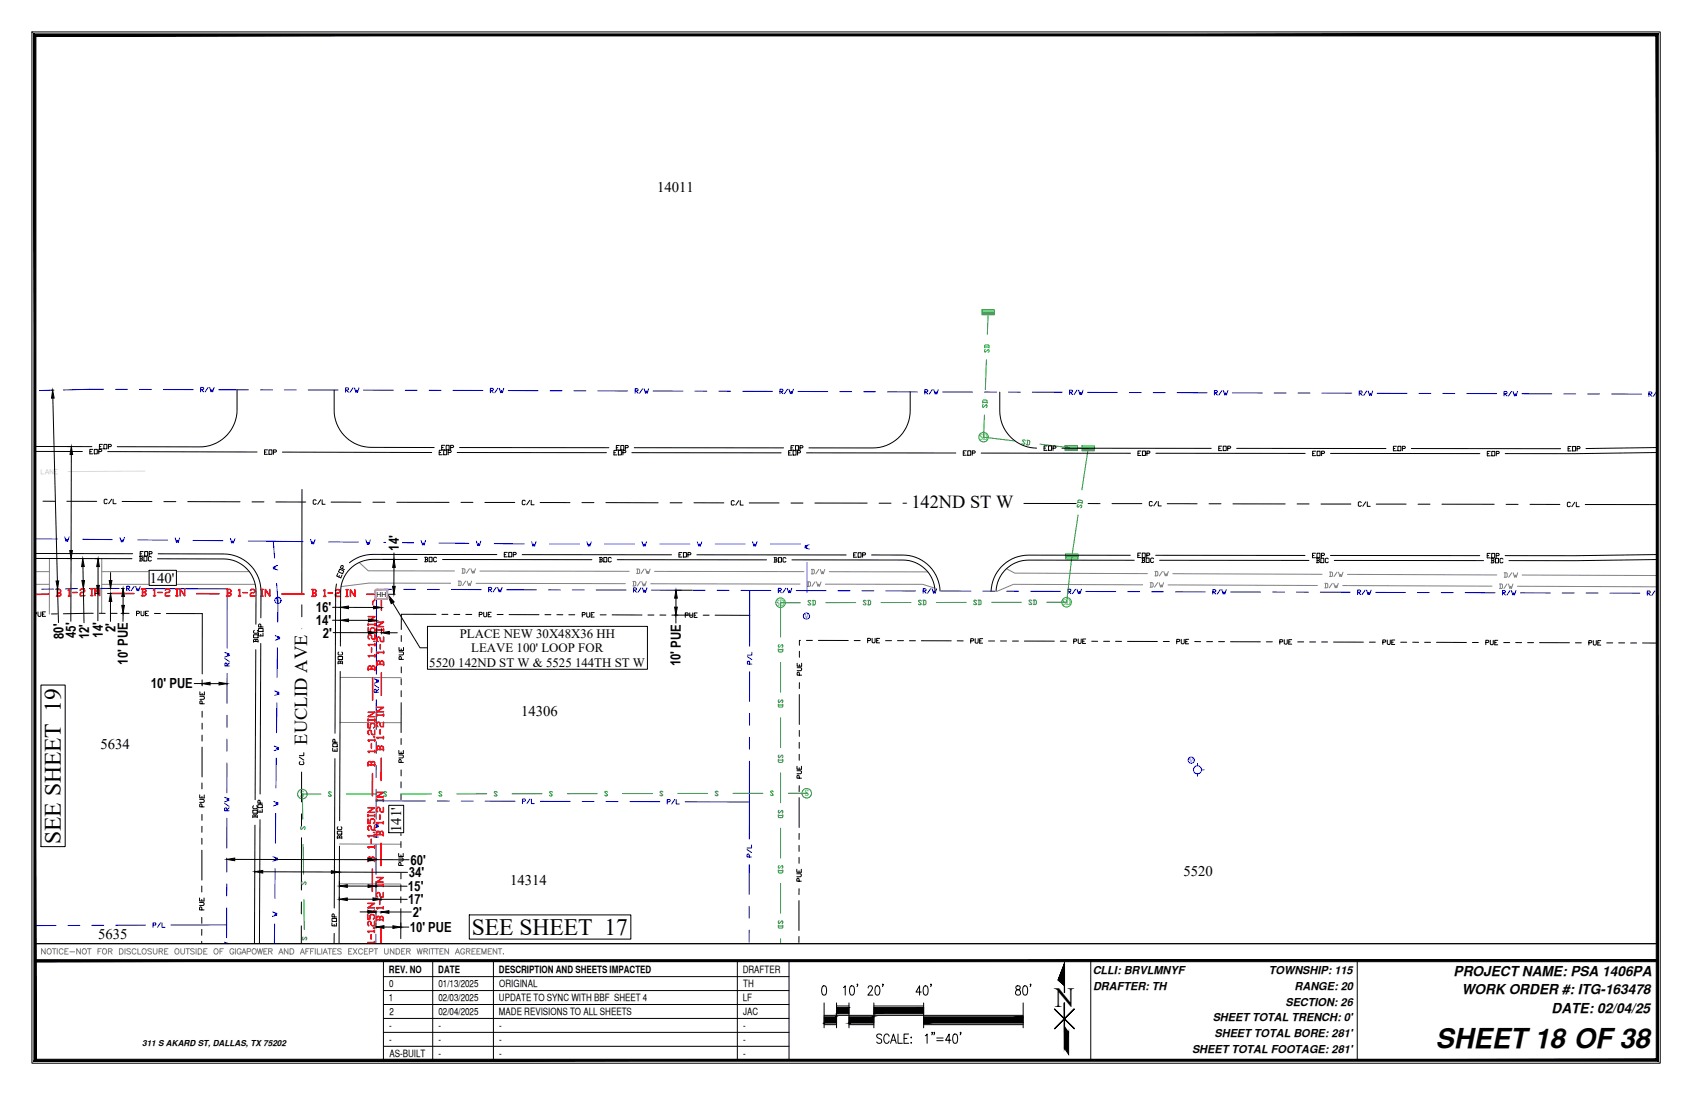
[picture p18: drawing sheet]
<svg xmlns="http://www.w3.org/2000/svg" width="432mm" height="279mm" viewBox="0 0 432 279" stroke-linecap="round" stroke-linejoin="round" font-family="sans-serif">
<defs><g id="words">
<text font-size="7.1" x="269.1" y="257">N</text>
<text font-size="7" x="366.4" y="267.3">SHEET18 OF38</text>
<g font-size="6">
<text x="15.5" y="215.4" transform="rotate(-90 15.5 215.4)">SEE SHEET 19</text>
<text x="120.4" y="238.5">SEE SHEET 17</text>
</g>
<g font-size="4.7">
<text x="232.6" y="129.6">142ND ST W</text>
<text x="78.4" y="190" transform="rotate(-90 78.4 190)">EUCLID AVE</text>
</g>
<g font-size="3.8">
<text x="167.7" y="49.1">14011</text>
<text x="38.2" y="148.7">140'</text>
<text x="133" y="182.6">14306</text>
<text x="25.6" y="191">5634</text>
<text x="102.4" y="212.3" transform="rotate(-90 102.4 212.3)">141'</text>
<text x="130.2" y="225.8">14314</text>
<text x="302" y="223.5">5520</text>
<text x="25.1" y="239.5">5635</text>
</g>
<g font-size="3.5">
<text x="101.8" y="140.5" transform="rotate(-90 101.8 140.5)">14'</text>
<text x="29.4" y="161.2" transform="rotate(-90 29.4 161.2)">2'</text>
<text x="80.6" y="156.2">16'</text>
<text x="80.6" y="159.5">14'</text>
<text x="16.3" y="163.1" transform="rotate(-91 16.3 163.1)">80'</text>
<text x="19.3" y="162.8" transform="rotate(-90 19.3 162.8)">45'</text>
<text x="22.8" y="163.2" transform="rotate(-91 22.8 163.2)">12'</text>
<text x="26.2" y="162.7" transform="rotate(-90 26.2 162.7)">14'</text>
<text x="82.4" y="162.7">2'</text>
<text x="32.6" y="169.6" transform="rotate(-90 32.6 169.6)">10' PUE</text>
<text x="173.7" y="170" transform="rotate(-90 173.7 170)">10' PUE</text>
<text x="38.5" y="175.6">10' PUE</text>
<text x="104.8" y="220.6">60'</text>
<text x="104.1" y="227.4">15'</text>
<text x="104.4" y="223.8">34'</text>
<text x="104.2" y="230.7">17'</text>
<text x="105.4" y="234">2'</text>
<text x="104.6" y="237.8">10' PUE</text>
<text x="371" y="249">PROJECT NAME: PSA 1406PA</text>
<text x="373" y="253.6">WORK ORDER #: ITG-163478</text>
<text x="396" y="258.4">DATE: 02/04/25</text>
</g>
<g font-size="3.3">
<text x="117.3" y="162.7">PLACE NEW 30X48X36 HH</text>
<text x="120.3" y="166.4">LEAVE 100' LOOP FOR</text>
<text x="109.6" y="170.1">5520 142ND ST W &amp; 5525 144TH ST W</text>
</g>
<g font-size="2.8">
<text x="278.9" y="248.6">CLLI: BRVLMNYF</text>
<text x="323.8" y="248.6">TOWNSHIP: 115</text>
<text x="279" y="252.6">DRAFTER: TH</text>
<text x="328" y="256.7">SECTION: 26</text>
<text x="330.4" y="252.6">RANGE: 20</text>
<text x="309.5" y="260.5">SHEET TOTAL TRENCH: 0'</text>
<text x="304.2" y="268.7">SHEET TOTAL FOOTAGE: 281'</text>
<text x="309.9" y="264.6">SHEET TOTAL BORE: 281'</text>
</g>
<g font-size="2.6">
<text x="99.3" y="248.4">REV. NO</text>
<text x="99.4" y="251.9">0</text>
<text x="111.8" y="248.4">DATE</text>
<text x="111.9" y="251.9">01/13/2025</text>
<text x="127.3" y="248.4">DESCRIPTION AND SHEETS IMPACTED</text>
<text x="127.4" y="251.9">ORIGINAL</text>
<text x="189.5" y="248.4">DRAFTER</text>
<text x="189.7" y="251.9">TH</text>
<text x="99.2" y="255.5">1</text>
<text x="111.9" y="255.5">02/03/2025</text>
<text x="127.3" y="255.5">UPDATE TO SYNC WITH BBF SHEET 4</text>
<text x="189.6" y="255.5">LF</text>
<text x="99.3" y="262.6">-</text>
<text x="99.4" y="259.1">2</text>
<text x="111.9" y="259">02/04/2025</text>
<text x="111.9" y="262.6">-</text>
<text x="127.3" y="259">MADE REVISIONS TO ALL SHEETS</text>
<text x="127.4" y="262.6">-</text>
<text x="189.7" y="262.6">-</text>
<text x="189.7" y="259">JAC</text>
<text x="99.3" y="266.2">-</text>
<text x="99.4" y="269.7">AS-BUILT</text>
<text x="111.9" y="266.2">-</text>
<text x="111.9" y="269.7">-</text>
<text x="127.4" y="266.2">-</text>
<text x="127.4" y="269.7">-</text>
<text x="189.7" y="266.2">-</text>
<text x="189.7" y="269.7">-</text>
</g>
<g font-size="2.4" fill="#00b82e">
<text x="249.9" y="112.4">SD</text>
<text x="198.1" y="154.6">SD</text>
<text x="271.1" y="154.5">SD</text>
</g>
<g font-size="2.4" fill="#00b800">
<text x="76.6" y="203.4">S</text>
<text x="205.4" y="203.2">S</text>
</g>
<text font-size="2.1" x="36.3" y="267">311 S AKARD ST, DALLAS, TX 75202</text>
<g font-size="1.9" fill="#00f">
<text x="70.4" y="153.9">V</text>
<text x="205.3" y="157.9">V</text>
<text x="303.5" y="194.7">V</text>
</g>
<text font-size="1.8" x="96.1" y="152.3">HH</text>
</g></defs>
<!-- layer: SIDEWALK -->
<path d="M8.9 149.1h3.7M8.9 145.9h3.7M26 149.1h39.1M26 145.9h37.6" fill="none" stroke="#808080" stroke-width=".26"/>
<!-- layer: DRIVEWAY -->
<g fill="none" stroke="#808080" stroke-width=".26">
<path d="M12.6 142.5v14.2M26 142.5v14M91.7 143.5l2.3 2.1 22 .1M115 148.8h-20.8l-7.2 .9M116.9 148.3h.6l.2 .2v.7l-.2 .2h-.6M117.1 148.3v1.1M117.9 145.1h.6l.2 .2v.8l-.2 .2h-.6M118.1 145.1v1.2M118.8 148.3l-.7 1.1M119.2 148.3l.4 1.1 .2-.6 .2 .6 .4-1.1M119.8 145.1l-.8 1.2M120.2 145.1l.4 1.2 .2-.6 .1 .6 .4-1.2"/>
<path d="M121.5 148.8l38.1 .1M122.5 145.7l38.1 .1M161.5 148.4h.6l.2 .1v.8l-.2 .2h-.6M161.7 148.4v1.1M162.5 145.2h.5l.2 .2v.8l-.2 .1h-.5M162.7 145.2v1.1M163.4 148.4l-.8 1.1M163.8 148.4l.4 1.1 .2-.6 .1 .6 .4-1.1M164.4 145.2l-.8 1.1M164.8 145.2l.3 1.1 .2-.5 .2 .5 .4-1.1M166.1 148.9l38.1 .1M167 145.8l38.1 .1"/>
<path d="M206.1 148.5h.6l.1 .2v.7l-.1 .2h-.6M206.3 148.5v1.1M207.1 145.3h.5l.2 .2v.7l-.2 .2h-.5M207.2 145.3v1.1M208 148.5l-.8 1.1M208.4 148.5l.3 1.1 .2-.6 .2 .6 .4-1.1M209 145.3l-.8 1.1M209.3 145.3l.4 1.1 .2-.5 .2 .5 .4-1.1M210.7 149.1h24.8l3.1 1M211.6 145.9h25.2M256.9 145.1l2.1 1.1 33.8 .2M291.6 149.2l-33-.1-4.1 1.8"/>
<path d="M293.5 148.7h.6l.2 .2v.7l-.2 .2h-.6M293.7 148.7v1.1M294.7 145.8h.6l.2 .2v.7l-.2 .2h-.6M294.9 145.8v1.1M295.4 148.7l-.8 1.1M295.8 148.7l.4 1.1 .2-.6 .1 .6 .4-1.1M296.6 145.8l-.7 1.2M297 145.8l.4 1.2 .2-.6 .2 .6 .4-1.2M298.1 149.2l38.1 .2M299.3 146.4l38.1 .1M338.1 148.8h.6l.2 .2v.8l-.2 .2h-.6M338.3 148.8v1.2"/>
<path d="M339.3 146h.6l.2 .2v.7l-.8 .2M339.5 146v1.1M340 148.8l-.8 1.2M340.4 148.8l.4 1.2 .2-.6 .1 .6 .4-1.2M341.2 146l-.8 1.1M341.6 146l.4 1.1 .2-.5 .1 .5 .4-1.1M342.7 149.4l38.1 .2M343.9 146.6l38.1 .1M382.7 149h.5l.2 .2v.8l-.2 .2h-.5M382.9 149v1.2M383.9 146.1l.6 .1 .1 .1v.8l-.1 .2h-.6M384.1 146.1v1.2"/>
<path d="M384.6 149l-.8 1.2M385 149l.3 1.2 .2-.6 .2 .6 .4-1.2M385.8 146.2l-.8 1.1M386.2 146.2l.3 1.1 .2-.6 .2 .6 .4-1.1M387.2 149.6l35.7 .1M388.5 146.7l34.4 .2M86.8 172.8l15.6 .1M86.8 184.3l15.5 .1M86.7 215.3l15.6 .1M86.6 225.5l15.7 .1"/>
</g>
<!-- layer: CENTER_LINE -->
<g fill="none" stroke="#000" stroke-width=".26">
<path d="M11 127.9h3M17.1 127.9h7.6M27.3 127.6l-.1-.2-.6 .2v.7l.2 .2 .5-.2M28.5 127.4l-.8 1.1M28.9 127.4v1.1h.7M31.2 128h7.6M41.8 128h3.1M47.9 128h13.4M64.3 128.1h3.1M70.4 128.1h7.6M77.1 124.9l-.1 26.4M80.7 127.7l-.2-.2-.6 .2v.8l.2 .2 .6-.2"/>
<path d="M81.8 127.5l-.7 1.2M82.2 127.5v1.2h.8M84.5 128.1h7.6M95.2 128.1h3M101.3 128.2h13.3M117.6 128.2h3.1M123.7 128.2h7.7M134 127.8l-.5-.2-.2 .2v.8l.5 .2 .2-.2M135.2 127.7l-.8 1.1M135.6 127.7v1.1h.7M137.8 128.2h7.7M148.5 128.2h3.1"/>
<path d="M154.6 128.2l13.4 .1M171 128.3h3.1M177.1 128.3h7.6M187.4 127.9l-.2-.2-.6 .2v.8l.2 .2 .6-.2M188.5 127.7l-.7 1.2M188.9 127.7v1.2h.8M191.2 128.3h7.6M201.9 128.4h3M208 128.4h13.3M224.3 128.4h3.1M230.4 128.4h7.7M240.7 128l-.2-.2-.5 .2v.8l.2 .2 .5-.2"/>
<path d="M241.9 127.8l-.8 1.2M242.3 127.8v1.2h.7M244.5 128.4h7.7M255.2 128.4l3.1 .1M261.3 128.5h13.3M277.7 128.5h3M283.8 128.5h7.6M294.1 128.1l-.2-.1-.6 .1v.8l.2 .2 .6-.2M295.2 128l-.8 1.1M295.6 128v1.1h.8M297.9 128.5h7.6M308.5 128.5h3.1"/>
<path d="M314.6 128.6h13.4M331 128.6h3.1M337.1 128.6h7.6M347.4 128.2l-.2-.2-.6 .2v.8l.2 .2 .6-.2M348.6 128.1l-.8 1.1M348.9 128.1v1.1h.8M351.2 128.6h7.6M361.9 128.7h3M368 128.7h13.3M384.4 128.7h3M390.5 128.7h7.6M400.7 128.3l-.1-.2-.6 .2v.8l.2 .2 .5-.2"/>
<path d="M401.9 128.1l-.8 1.2M402.3 128.1v1.2h.7M404.6 128.7l18.3 .1M77 154.3v3.1M77 176.8v3.1M77 160.4v13.4M76.4 193.2l1.1 .8M76.6 194.3l-.2 .2 .2 .6h.7l.2-.2-.2-.6M77 197l-.1 7.6M77 182.9v7.6M77.5 192v.8h-1.1M76.9 207.7v3"/>
<path d="M76.9 213.8v13.3M76.9 236.2v4.6M76.9 230.1v3.1"/>
</g>
<!-- layer: PL -->
<g fill="none" stroke="#0000b8" stroke-width=".26">
<path d="M191.3 150.7v14.2M190.7 167.6l1.2 .7M191.3 169.5v-.6l-.4-.2-.2 .2v.6h1.2M191.3 171.4v7.6M191.9 166.4v.8h-1.2M191.3 188.1v3.1M191.3 194.2l-.1 10.4M191.3 182v3.1M96 204.3l12.6 .1M111.6 204.4h3.1M117.7 204.4h3.1M123.8 204.4h7.6"/>
<path d="M133.3 204.4h.6l.2-.3-.2-.2h-.6v1.1M135.2 203.9l-.7 1.1M135.6 203.9v1.1h.8M137.9 204.5h7.6M148.6 204.5h3M154.7 204.5h3M160.8 204.5l7.6 .1M170.3 204.6h.6l.1-.4-.1-.2h-.6v1.1M172.2 204l-.8 1.1M172.6 204v1.1h.7M174.9 204.6h16.3M190.6 216.8l1.2 .7"/>
<path d="M191.2 218.7v-.6l-.4-.2-.2 .2v.6h1.2M191.2 204.6v9.5M191.8 215.6v.8h-1.2M14.3 236.2h-5.4M20.4 236.1l-3.1 .1M23.4 236.1h3.1M37.1 236.1h-7.6M39.1 236.1h.5l.2-.4-.2-.2h-.5v1.1M41 235.5l-.8 1.1M41.3 235.5v1.1h.8M57.8 236h-14.2M191.2 237.3v3.1"/>
<path d="M191.2 231.2v3.1M191.2 220.6v7.6"/>
</g>
<!-- layer: RW -->
<g fill="none" stroke="#0000b8" stroke-width=".26">
<path d="M13.1 99.6l-3 .1M26.4 99.3l-10.2 .2M29.5 99.4h3M35.6 99.4h3.1M41.7 99.4h7.6M51.2 99.4h.6l.2-.4-.2-.2h-.6v1.2M51.4 99.4l.6 .6M53.1 98.8l-.8 1.2M53.5 98.8l.4 1.2 .2-.6 .2 .6 .4-1.2M55.8 99.4l7.6 .1M66.5 99.5h3M72.6 99.5h3"/>
<path d="M78.7 99.5h7.6M88.2 99.5h.6l.1-.4-.1-.1h-.6v1.1M88.4 99.5l.5 .6M90.1 99l-.8 1.1M90.5 99l.3 1.1 .2-.6 .2 .6 .4-1.1M92.8 99.5l7.6 .1M103.4 99.6h3.1M109.5 99.6h3.1M115.6 99.6h7.6M125.1 99.7h.6l.2-.4-.2-.2h-.6v1.1M125.3 99.7l.6 .5M127 99.1l-.7 1.1"/>
<path d="M127.4 99.1l.4 1.1 .2-.5 .2 .5 .4-1.1M129.7 99.7h7.6M140.4 99.7h3M146.5 99.7h3M152.6 99.7l7.6 .1M162.1 99.8h.6l.2-.4-.2-.2h-.6v1.1M162.3 99.8l.6 .5M164 99.2l-.8 1.1M164.4 99.2l.4 1.2 .2-.6 .1 .6 .4-1.2M166.7 99.8h7.6M177.3 99.8h3.1M183.4 99.8h3.1"/>
<path d="M189.5 99.8l7.6 .1M199.1 99.9h.5l.2-.4-.2-.2h-.5v1.2M199.2 99.9l.6 .6M201 99.3l-.8 1.2M201.3 99.3l.4 1.2 .2-.6 .2 .6 .4-1.2M203.6 99.9h7.6M214.3 99.9h3M220.4 99.9h3M226.5 100h7.6M236 100h.6l.2-.4-.2-.2h-.6v1.2M236.2 100l.6 .6M237.9 99.4l-.7 1.2"/>
<path d="M238.3 99.4l.4 1.2 .2-.6 .2 .6 .3-1.2M274.9 99.5l-.8 1.2M275.3 99.5l.3 1.2 .2-.6 .2 .6 .4-1.2M311.8 99.7l-.7 1.1M312.2 99.7l.4 1.1 .2-.6 .2 .6 .4-1.1M348.8 99.8l-.8 1.1M349.2 99.8l.3 1.1 .2-.5 .2 .5 .4-1.1M385.7 99.9l-.7 1.1M386.1 99.9l.4 1.1 .2-.5 .2 .5 .4-1.1M422.7 100l-.8 1.1M240.6 100h7.6M251.2 100l3.1 .1"/>
<path d="M257.3 100.1h3.1M263.4 100.1h7.7M273 100.1h.5l.2-.4-.2-.2h-.5v1.2M273.2 100.1l.5 .6M277.5 100.1h7.7M288.2 100.2h3.1M294.3 100.2h3M300.4 100.2h7.6M309.9 100.2h.6l.2-.4-.2-.1h-.6v1.1M310.1 100.2l.6 .6M314.5 100.2l7.6 .1M325.2 100.3h3"/>
<path d="M331.3 100.3h3M337.4 100.3h7.6M346.9 100.3h.6l.1-.4-.1-.1h-.6v1.1M347.1 100.3l.5 .6M351.5 100.4h7.6M362.1 100.4h3.1M368.2 100.4h3.1M374.3 100.4h7.6M383.8 100.5h.6l.2-.4-.2-.2h-.6v1.1M384 100.5l.6 .5M388.4 100.5h7.6M399.1 100.5h3"/>
<path d="M405.2 100.5h3M411.3 100.5l7.6 .1M420.8 100.6h.6l.2-.4-.2-.2h-.6v1.1M421 100.6l.6 .5M13.7 150.3h-3.1M19.8 150.2h-3.1M22.8 150.1l7.6 .1M32.3 150.2h.6l.2-.4-.2-.2h-.6v1.1M32.5 150.2l.6 .5M34.2 149.6l-.7 1.1M34.6 149.6l.4 1.1 .2-.5 .2 .5 .4-1.1M36.9 150.2h21.1v15.2"/>
<path d="M99.9 150.4h-3.8v21.7M103 150.4h3M109.1 150.4h3M115.2 150.4l7.6 .1M124.7 150.5h.6l.2-.4-.2-.2h-.6v1.1M124.9 150.5l.6 .5M126.6 149.9l-.7 1.1M127 149.9l.4 1.1 .2-.5 .2 .5 .3-1.1M129.3 150.5h7.6M140 150.5h3M146.1 150.5h3M152.1 150.5l7.7 .1"/>
<path d="M161.7 150.6h.5l.2-.4-.2-.2h-.5v1.1M161.9 150.6l.5 .5M163.6 150l-.8 1.1M164 150l.3 1.2 .2-.6 .2 .6 .4-1.2M166.2 150.6h7.7M176.9 150.6h3.1M183 150.6h3.1M189.1 150.6l7.6 .1M198.6 150.7h.6l.2-.4-.2-.2h-.6v1.2M198.8 150.7l.6 .6M200.5 150.1l-.7 1.2M200.9 150.1l.4 1.2 .2-.6 .2 .6 .4-1.2"/>
<path d="M203.2 150.7h7.6M213.9 150.7h3M220 150.7h3M226.1 150.8h7.6M235.6 150.8h.6l.1-.4-.1-.2h-.6v1.2M235.8 150.8l.5 .6M237.5 150.2l-.8 1.2M237.9 150.2l.4 1.2 .1-.6 .2 .6 .4-1.2M240.2 150.8h7.6M250.8 150.8l3.1 .1M256.9 150.9h3.1M263 150.9h7.6"/>
<path d="M272.5 150.9h.6l.2-.4-.2-.2h-.5l-.1 1.2M272.7 150.9l.6 .6M274.5 150.3l-.8 1.2M274.8 150.3l.4 1.2 .2-.6 .2 .6 .4-1.2M277.1 150.9h7.6M287.8 151h3M293.9 151h3M300 151h7.6M309.5 151h.6l.2-.4-.2-.1h-.6v1.1M309.7 151l.6 .6M311.4 150.5l-.8 1.1M311.8 150.5l.4 1.1 .2-.6 .1 .6 .4-1.1"/>
<path d="M314.1 151l7.6 .1M324.8 151.1h3M330.9 151.1h3M337 151.1h7.6M346.5 151.1h.5l.2-.3-.2-.2h-.5v1.1M346.7 151.1l.5 .6M348.4 150.6l-.8 1.1M348.8 150.6l.3 1.1 .2-.5 .2 .5 .4-1.1M351 151.2h7.7M361.7 151.2h3.1M367.8 151.2h3.1M373.9 151.2l7.6 .1"/>
<path d="M383.4 151.3h.6l.2-.4-.2-.2h-.6v1.1M383.6 151.3l.6 .5M385.3 150.7l-.7 1.1M385.7 150.7l.4 1.1 .2-.5 .2 .5 .4-1.1M388 151.3h7.6M398.7 151.3h3M404.8 151.3h3M410.9 151.3l7.6 .1M420.4 151.4h.6l.2-.4-.2-.2h-.6v1.1M420.6 151.4l.6 .5M422.3 150.8l-.8 1.1M422.7 150.8l.2 .8"/>
<path d="M57.4 166.5l1.1 .4-.5 .2 .5 .2-1.1 .3M57.4 168l1.1 .8M58 169.9v-.5l-.4-.2-.2 .2v.5h1.1M58 171.8l-.1 7.7M58.5 169.2l-.5 .5M95.5 173.2l1.1 .4-.6 .2 .6 .2-1.1 .3M95.5 174.7l1.1 .8M96 176.6v-.5l-.3-.2-.2 .2v.5h1.1M96 178.5v7.7M96.6 175.9l-.6 .5M57.9 194.7v7.6M57.9 188.6v3"/>
<path d="M57.9 182.5v3M96 195.3v3.1M96 189.2v3.1M57.3 203.5l1.2 .3-.6 .2 .6 .2-1.2 .4M57.3 205l1.2 .7M57.9 219.5v3M57.9 206.9v-.6l-.4-.2-.2 .2v.6h1.2M57.9 208.8v7.6M58.5 206.1l-.6 .6M95.4 211.7l1.1 .7M95.4 210.2l1.2 .3-.6 .2 .6 .2-1.2 .4M96 213.6v-.6l-.4-.2-.2 .2v.6h1.1"/>
<path d="M96 215.5v7.6M96 201.4v7.6M96.5 212.8l-.5 .6M57.8 231.6v7.7M57.9 225.6l-.1 3M95.9 238.4v2.4M95.9 226.2v3M95.9 232.3v3M57.3 240.4l1.1 .4"/>
</g>
<!-- layer: PUE -->
<g fill="none" stroke="#000" stroke-width=".26">
<path d="M8.9 156.2l.4 .2-.2 .3h-.2M9.7 156.1v1l.2 .2 .6-.2v-1M10.8 156.7h.4M11.6 156.1h-.8l.1 1.2h.7M14.6 156.6l-1.5 .1M23.8 156.5l-7.6 .1M25.3 156.5h1.5M28.4 156.5h1.5M31.4 156.5h1.5M34.8 156.5h.6l.2-.4-.2-.1h-.6v1.1M36 156v.9l.2 .2 .5-.2v-.9M37.1 156.5h.4"/>
<path d="M37.9 156h-.8v1.1h.8M39.4 156.5h1.5M42.5 156.5l9.1 .1v15.4M111.3 156.8l-8.9-.1v3.9M112.8 156.8h1.5M115.8 156.8h1.5M118.9 156.8h1.5M122.3 156.8h.6l.2-.4-.2-.2h-.6v1.2M123.4 156.2v1l.2 .2 .6-.2v-1M124.6 156.8h.4M125.3 156.2h-.7v1.2h.7M126.9 156.8h1.5"/>
<path d="M129.9 156.8h7.6M139.1 156.8h1.5M142.1 156.8l1.5 .1M145.2 156.9h1.5M148.6 156.9h.6l.2-.4-.2-.2h-.6v1.1M149.7 156.3v1l.2 .2 .6-.2v-1M150.9 156.9h.4M151.6 156.3h-.7v1.2h.7M153.2 156.9h1.5M156.2 156.9h7.6M165.4 156.9h1.5M168.4 156.9l1.5 .1"/>
<path d="M171.5 157h1.5M174.9 157h.6l.1-.4-.1-.2h-.6v1.1M176 156.4v.9l.2 .2 .6-.1v-1M177.2 157h.3M177.9 156.4h-.7v1.1h.7M179.5 157h1.5M182.5 157h8.8M51 177.7h1l.2 .2-.2 .5h-1M51 176.5v.8h1.2v-.8M51.6 179.6v-.6l-.4-.2-.2 .2v.6h1.2M51.6 173.5v1.5M51.6 176.9v.4"/>
<path d="M101.8 166.3h1l.2 .2-.2 .6h-1M101.8 165.2v.8h1.2v-.8M102.4 173.2v1.5M102.4 176.3v1.5M102.4 179.3v7.6M102.4 168.3v-.6l-.4-.2-.2 .2v.6h1.2M102.4 162.2v1.5M102.4 165.6v.4M102.4 170.2v1.5M203.4 170.4h1l.2 .2-.2 .5h-1M203.4 169.2v.8h1.2v-.8M204 177.2v7.6"/>
<path d="M204 172.3v-.6l-.4-.2-.2 .2v.6h1.2M204 166.2v1.5M204 169.6v.4M204 174.2v1.5M204.3 163.4h-.3v1.3M205.8 163.4h1.5M208.9 163.4h7.6M218 163.4h1.5M221.4 163.4h.6l.2-.3-.2-.2h-.6v1.1M222.6 162.9v.9l.2 .2 .5-.2v-.9M223.7 163.4h.4M224.5 162.9h-.8v1.1h.8"/>
<path d="M226 163.5h1.5M229 163.5h1.6M232.1 163.5h1.5M235.1 163.5h7.7M244.3 163.5h1.5M247.7 163.5h.6l.2-.3-.2-.2h-.6v1.1M248.9 163v.9l.1 .2 .6-.2v-.9M250 163.5h.4M250.8 163h-.8v1.1h.8M252.3 163.6h1.5M255.3 163.6h1.6M258.4 163.6h1.5"/>
<path d="M261.4 163.6h7.6M270.6 163.6h1.5M274 163.6h.6l.2-.4-.2-.2h-.6v1.2M275.2 163l-.1 1 .2 .2 .6-.2v-1M276.3 163.6h.4M277.1 163h-.8v1.2h.8M278.6 163.6h1.5M281.6 163.6h1.6M284.7 163.6l1.5 .1M287.7 163.7h7.7M296.9 163.7h1.5M300.3 163.7h.6l.2-.4-.2-.2h-.6v1.2"/>
<path d="M301.5 163.1v1l.1 .2 .6-.2v-1M302.6 163.7h.4M303.4 163.1h-.8v1.2h.7M304.9 163.7h1.5M307.9 163.7h1.6M311 163.7h1.5M314 163.7l7.6 .1M323.2 163.8h1.5M326.6 163.8h.6l.2-.4-.2-.2h-.6v1.2M327.7 163.2v1l.2 .2 .6-.2v-1M328.9 163.8h.4M329.6 163.2h-.7v1.2h.7"/>
<path d="M331.2 163.8h1.5M334.2 163.8h1.5M337.3 163.8h1.5M340.3 163.8l7.6 .1M349.5 163.9h1.5M352.9 163.9h.6l.2-.4-.2-.2h-.6v1.1M354 163.3v1l.2 .1 .6-.1v-1M355.2 163.9h.4M355.9 163.3h-.7v1.1h.7M357.5 163.9h1.5M360.5 163.9h1.5M363.6 163.9h1.5"/>
<path d="M366.6 163.9h7.6M375.8 163.9h1.5M379.2 163.9h.6l.1-.3-.1-.2h-.6v1.1M380.3 163.4v.9l.2 .2 .6-.2v-.9M381.5 164h.3M382.2 163.4h-.7v1.1h.7M383.8 164h1.5M386.8 164h1.5M389.8 164h1.6M392.9 164h7.6M402 164h1.6M405.5 164h.5l.2-.4-.2-.2h-.5v1.2"/>
<path d="M406.6 163.4v1l.2 .2 .6-.2v-1M407.8 164h.3M408.5 163.5l-.7-.1v1.2h.7M410 164h1.6M413.1 164h1.5M416.1 164.1h1.6M419.2 164.1h3.7M51.5 199.8v1.5M51.6 187.6v1.5M51.6 190.6v7.6M51.6 181.5v1.5M51.6 184.5v1.6"/>
<path d="M101.8 192.6h.9l.2 .2-.2 .6h-.9M101.8 191.5v.8h1.1v-.8M102.3 199.5v1.5M102.4 194.5v-.5l-.4-.2-.2 .2v.5h1.1M102.4 188.4v1.6M102.4 191.9v.4M102.4 196.4v1.6M203.4 196.7h.9l.2 .2-.2 .5h-.9M203.4 195.5v.8h1.1v-.8M204 198.6v-.6l-.4-.2-.2 .2v.6h1.1M204 189.4v1.5M204 192.5v1.5"/>
<path d="M204 195.9v.4M204 186.4v1.5M51 204h.9l.2 .2-.2 .5h-.9M51 202.8v.8h1.1v-.8M51.5 213.9v1.5M51.5 216.9v7.7M51.5 205.9v-.6l-.3-.2-.2 .2v.6h1.1M51.5 203.2v.4M51.5 207.8v1.5M51.5 210.8v1.6M101.7 218.9h1l.2 .2-.2 .6h-1M101.7 217.8v.7h1.2v-.7"/>
<path d="M102.3 214.7v1.6M102.3 218.2v.3M102.3 202.5v1.6M102.3 205.6v7.6M203.9 215.7v1.5M203.9 218.8v1.5M203.9 203.5v7.6M203.9 212.7v1.5M204 200.5l-.1 1.5M50.9 230.3h1l.2 .2-.2 .5h-1M50.9 229.1v.8h1.2v-.8M51.5 232.2v-.6l-.4-.2-.2 .2v.6h1.2"/>
<path d="M51.5 226.1v1.5M51.5 229.5v.4M51.5 234.1v1.5M51.5 237.1v1.6M102.3 225.8v1.5M102.3 228.8v1.6M102.3 231.9v7.6M102.3 220.8v-.5l-.4-.2-.2 .2v.5h1.2M102.3 222.7v1.6M203.3 222.9h1l.2 .2-.2 .6h-1M203.3 221.8v.8h1.2v-.8M203.9 229.8v7.6"/>
<path d="M203.9 239v1.5M203.9 224.9v-.6l-.4-.2-.2 .2v.6h1.2M203.9 222.2v.4M203.9 226.8v1.5M51.5 240.2v.6"/>
</g>
<!-- layer: BORE 1-2 Curved -->
<g fill="none" stroke="#f00" stroke-width=".4">
<path d="M12.5 151.6l-3.6 .1M14.4 150.4h.8l.3 .6-.3 .3M14.6 151.3h.6l.3 .2v.3l-.3 .3h-.8M14.6 150.4l.1 1.7M17.4 150.6l.3-.3v1.8M17.4 152.1h.6M19.7 151.2h-1.1M20.4 150.6l.3-.3h.6l.3 .6-.3 .3h-.6l-.2 .2v.6h1.1M23.1 150.3h.6M23.1 152h.6M23.4 150.3v1.7M25.4 150.3v1.7l-1.1-1.7v1.7"/>
<path d="M28.5 151.4h5.7M36.1 150.3h.9l.2 .3-.2 .6M36.4 151.2h.6l.2 .5-.3 .3h-.8M36.4 150.3v1.7M39.1 150.6l.3-.3v1.7M39.1 152h.6M40.3 151.2h1.1M42.2 150.6l.3-.3h.6l.2 .3v.3l-.2 .3h-.6l-.3 .3v.5h1.1M44.9 152h.5M44.9 150.3h.5M45.1 150.3v1.7M47.1 150.3v1.7l-1.1-1.7v1.7"/>
<path d="M50.2 151.5h5.7M57.8 150.4h.9l.2 .3-.2 .5M58.1 151.2h.6l.2 .3v.3l-.2 .3h-.9M58.1 150.4v1.7M60.9 150.7l.3-.3v1.7M60.9 152.1h.5M62 151.2h1.1M63.9 150.7l.3-.3h.6l.2 .3-.2 .6-.6-.1-.3 .3v.6h1.1M66.6 150.4h.5M66.6 152.1h.5M66.9 150.4v1.7M68.9 150.4v1.7l-1.2-1.7v1.7"/>
<path d="M71.9 151.6h5.7M79.5 150.4h.9l.3 .3-.3 .6M79.8 151.3h.6l.3 .3v.3l-.3 .2h-.9M79.8 150.4v1.7M82.6 150.7l.3-.2v1.7M82.6 152.2h.5M83.7 151.3h1.2M85.6 150.7l.3-.2h.6l.3 .2-.3 .6h-.6l-.3 .3v.6h1.2M88.3 152.2h.6M88.3 150.5h.6M88.6 150.5v1.7M90.6 150.5v1.7l-1.2-1.7v1.7"/>
<path d="M93.6 151.6h3.7v4.1M96.2 158.8h1.7l-1.7 1.1h1.7M96.2 169.5h1.7M96.2 160.5v.5M96.2 160.8h1.7M97 169.5v-.5l.6-.3 .3 .3v.8M97 169l-.2-.3h-.3l-.3 .3v.8M97 164.5v1.1M97.3 171.7v5.7M97.9 166.5h-1.7l.3 .3M97.9 162.6v1.1h-.6l-.3-.3v-.5l-.5-.3-.3 .3v.5l.3 .3M97.9 160.5v.5"/>
<path d="M97.9 166.2v.6M96.1 191.2h1.8M96.2 180.5h1.7l-1.7 1.1h1.7M96.2 182.2v.6M96.2 182.5h1.7M97 191.2v-.5l.3-.3h.3l.3 .3v.8M97 190.7l-.3-.3h-.3l-.3 .3v.8M97 186.2v1.1M97.3 193.4v5.8M97.9 188.2h-1.8l.3 .3M97.9 184.3v1.1h-.6l-.3-.3v-.5l-.3-.3-.6 .3v.5l.3 .3M97.9 187.9v.6"/>
<path d="M97.9 182.2v.6M96.1 213h1.7M96.1 202.2h1.7l-1.7 1.1h1.7M96.1 203.9v.6M96.1 204.2h1.7M97 213v-.6l.2-.3h.3l.3 .3v.9M97 212.4l-.6-.3-.3 .3v.8M97 207.9v1.2M97.2 215.2v5.7M97.8 209.9h-1.7l.3 .3M97.8 206v1.2h-.5l-.3-.3v-.6l-.3-.3h-.3l-.3 .3v.6l.3 .2M97.8 203.9v.6"/>
<path d="M97.8 209.6v.6M96.1 223.9h1.7l-1.7 1.2h1.7M96.1 234.7h1.7M96.1 225.6v.6M96.1 225.9h1.7M96.9 234.7v-.6l.6-.3 .3 .3v.9M96.9 234.1l-.3-.3h-.2l-.3 .3v.9M96.9 229.6v1.2M97.2 236.9v3.9M97.8 231.6h-1.7l.3 .3M97.8 227.7v1.2h-.6l-.3-.3v-.6l-.3-.3-.5 .3v.6l.3 .3M97.8 225.6v.6"/>
<path d="M97.8 231.4v.5"/>
</g>
<!-- layer: WATER STRUCT-EX -->
<g fill="none" stroke="#00f" stroke-width=".26">
<path d="M305.6 194.8v.6M305.6 197.4v.7M306.6 196.4h.7"/>
<circle cx="70.9" cy="153.2" r=".79"/>
<circle cx="205.8" cy="157.2" r=".79"/>
<circle cx="304" cy="194" r=".79"/>
<circle cx="305.6" cy="196.4" r="1.03"/>
</g>
<!-- layer: STORM DRAIN LINE -->
<g fill="none" stroke="#00b82e" stroke-width=".26">
<path d="M252.2 79.7l-.2 5.6M251.3 88.7v-.5l.2-.2h.8l.1 .2v.6M251.3 88.5l1.1 .1M251.5 89.1l-.3 .2 .2 .6 .8-.7 .2 .5-.2 .2M251.7 91.8l-.2 7.6M250.8 102.8v-.5l.2-.2h.7l.2 .2v.6M250.8 102.6l1.1 .1M250.9 103.2l-.2 .6 .2 .2 .8-.8 .2 .2-.2 .6M251.2 105.9l-.2 5.6 8 1M261.7 112.5l-.2-.2-.6 .1 .7 .8-.6 .1-.2-.2M262.1 112.3l.5 .1 .2 .2-.1 .8-.2 .1h-.6M262.3 112.4l-.2 1.1"/>
<path d="M265.4 113.3l8 1 4.3 .1-1.6 10.6M275 128.3l.1-.6 .2-.1 .8 .1 .1 .2v.6M275.1 128.1l1.1 .2M275.1 131.4l-1.6 10.6-1.3 11.7h-5.1M275.1 128.7l-.2 .2 .1 .6 .9-.7 .2 .2-.3 .6M204.3 153.8h-5.1v8.7M206.9 153.4l-.5-.2-.2 .2 .7 .8-.1 .1-.6-.1M207.3 153.2h.6l.2 .2v.8l-.2 .1h-.6M207.5 153.2v1.1M218.4 153.8h-7.6M221 153.4l-.5-.2-.2 .2 .7 .7-.1 .2-.6-.2M221.4 153.2h.6l.2 .2v.7l-.2 .2h-.6"/>
<path d="M221.6 153.2v1.1M232.5 153.7l-7.6 .1M235.1 153.4l-.5-.2-.2 .2 .7 .7-.1 .2-.6-.2M235.5 153.2h.6l.2 .2v.7l-.2 .2h-.6M235.7 153.2v1.1M246.6 153.7h-7.6M249.2 153.3l-.2-.2-.5 .2 .7 .8-.2 .2-.5-.2M249.6 153.1h.6l.2 .2v.8l-.2 .2h-.6M249.8 153.1v1.2M253 153.7h7.7M263.3 153.3l-.2-.2-.5 .2 .7 .8-.2 .2-.5-.2M263.7 153.1l.8 .2v.8l-.2 .2h-.6"/>
<path d="M263.9 153.1v1.2M198.6 165.6v.6l.2 .1h.8l.2-.1v-.6M198.6 179.7v.6l.2 .1h.8l.2-.1v-.6M198.6 165.8h1.2M198.6 179.9h1.2M198.8 164.4l-.2 .6 .2 .2 .8-.8 .2 .2-.2 .6M198.8 178.5l-.2 .2 .2 .6 .8-.8 .2 .2-.2 .6M199.2 169v7.6M198.6 193.8v.6l.2 .1h.8l.2-.1v-.6M198.6 194h1.2M198.8 192.6l-.2 .2 .2 .6 .8-.8 .2 .2-.2 .6M199.2 183.1v7.6"/>
<path d="M199.2 197.2v7.6M198.6 207.9v.5l.2 .2h.8l.2-.2v-.5M198.6 208.1h1.2M198.8 206.7l-.2 .6 .2 .2 .8-.8 .2 .2-.2 .6M199.2 211.3v7.6M198.6 222v.5l.2 .2h.8l.2-.2v-.5M198.6 236.1v.5l.2 .2h.8l.2-.2v-.5M198.6 222.2h1.2M198.6 236.3h1.2M198.8 220.8l-.2 .6 .2 .2 .8-.8 .2 .2-.2 .6M198.8 234.9l-.2 .6 .2 .2 .8-.8 .2 .2-.2 .6M199.2 225.4v7.6"/>
<path d="M199.2 239.5v1.3"/>
</g>
<!-- layer: WATER LINE -->
<g fill="none" stroke="#00f" stroke-width=".26">
<path d="M8.9 137.5h5.7M16.5 137l.4 1.1 .2-.5 .2 .5 .4-1.1M21.1 137.6l7.6 .1M30.6 137.1l.4 1.2 .2-.6 .1 .6 .5-1.2M35.2 137.8h7.6M44.7 137.3l.4 1.1 .2-.5 .1 .5 .4-1.1M49.3 137.9l7.6 .1M58.8 137.4l.4 1.2 .2-.6 .1 .6 .4-1.2M63.4 138l14 .2M69.7 138.1l.4 4.3M79.3 137.6l.4 1.2 .1-.6 .2 .6 .4-1.2M83.8 138.3h7.7"/>
<path d="M93.4 137.8l.3 1.1 .2-.5 .2 .5 .4-1.1M97.9 138.4l7.7 .1M107.5 137.9l.3 1.2 .2-.6 .2 .6 .4-1.2M112 138.6h7.7M121.6 138.1l.3 1.1 .2-.5 .2 .5 .4-1.1M126.1 138.7l7.7 .1M135.7 138.2l.3 1.2 .2-.6 .2 .6 .4-1.2M140.2 138.8h7.6M149.8 138.2l.3 1.2 .2-.6 .2 .6 .4-1.2M154.3 138.8h7.6M163.9 138.2l.3 1.2 .2-.6 .2 .6 .4-1.2M168.4 138.8h7.6"/>
<path d="M177.9 138.2l.4 1.2 .2-.6 .2 .6 .4-1.2M182.5 138.8h7.6M192 138.2l.4 1.2 .2-.6 .2 .6 .4-1.2M196.6 138.8h7.6M206.5 139l-1.1 .4 .6 .2-.6 .1 1.1 .4M70.6 148.9l.3 4.3v5.6M70.8 144.3l-1.1 .5 .6 .1-.6 .2 1.2 .3M206 143.6v7.6M70.1 176.3l1.1 .4-.5 .2 .5 .2-1.1 .3M70.3 162.2l1.1 .4-.6 .2 .6 .2-1.1 .3M70.7 179.3l-.1 7.7M70.8 165.2l-.1 7.7"/>
<path d="M70 190.4l1.1 .4-.6 .2 .6 .2-1.1 .3M70.5 193.4l-.1 7.7M69.7 218.6l1.1 .4-.5 .2 .5 .2-1.1 .3M69.8 204.5l1.2 .4-.6 .2 .6 .2-1.2 .3M70.4 207.5l-.1 7.7M69.5 232.7l1.2 .4-.6 .2 .6 .2-1.2 .3M70.1 235.7l-.1 5.1M70.2 221.6l-.1 7.7"/>
</g>
<!-- layer: STORM DRAIN STRUCT-EX -->
<g fill="none" stroke="#00b82e" stroke-width=".26">
<path d="M250.6 79h3.2v1.3h-3.2zM250.6 80h3.2M250.6 79.7h3.2M250.6 79.4h3.2M271.8 113.7h3.2v1.3h-3.2zM271.8 114.6h3.2M271.8 114.3h3.2M271.8 114h3.2M276.1 113.7h3.2v1.3h-3.2zM276.1 114.7h3.2M276.1 114.4h3.2M276.1 114.1h3.2"/>
<path d="M271.9 141.4h3.2v1.2h-3.2zM271.9 142.3h3.2M271.9 142h3.2M271.9 141.7h3.2"/>
<circle cx="251" cy="111.5" r="1.22"/>
<circle cx="199.2" cy="153.8" r="1.22"/>
<circle cx="272.2" cy="153.7" r="1.22"/>
</g>
<!-- layer: SEWER STRUCT-EX -->
<g fill="none" stroke="#00b800" stroke-width=".26">
<circle cx="77.2" cy="202.6" r="1.22"/>
<circle cx="205.9" cy="202.4" r="1.22"/>
</g>
<!-- layer: SEWER LINE -->
<g fill="none" stroke="#00b800" stroke-width=".26">
<path d="M76.9 210.9l-.2 .2 .2 .6 .8-.8 .2 .2-.2 .5M77.4 215.5l.1 7.6M81.9 202.6h-4.7l.1 6.4M84.6 202.2l-.2-.2-.6 .2 .8 .8-.2 .2-.6-.2M96 202.6h-7.6M98.7 202.2l-.2-.2-.6 .2 .8 .8-.2 .2-.6-.2M110.1 202.6h-7.6M112.8 202.2l-.2-.2-.6 .2 .8 .7-.2 .2-.6-.2M124.2 202.5l-7.6 .1M126.9 202.2l-.6-.2-.2 .2 .8 .7-.2 .2-.6-.2M138.3 202.5h-7.6M141 202.1l-.6-.1-.2 .1 .8 .8-.2 .2-.6-.2"/>
<path d="M152.4 202.5h-7.6M155.1 202.1l-.6-.2-.2 .2 .8 .8-.2 .2-.6-.2M158.9 202.5h7.6M169.2 202.1l-.6-.2-.2 .2 .8 .8-.2 .2-.6-.2M173 202.5h7.6M183.3 202.1l-.6-.2-.2 .2 .8 .7-.2 .2-.6-.2M187.1 202.4h7.6M197.4 202l-.6-.2-.2 .2 .8 .8-.2 .2-.6-.2M201.2 202.4h4.7M77.1 225l-.2 .2 .2 .6 .8-.8 .2 .6-.2 .1M77.3 239.1l-.2 .2 .2 .6 .8-.8 .2 .2-.2 .5M77.6 229.6l.1 7.6"/>
</g>
<!-- layer: EOP -->
<g fill="none" stroke="#000" stroke-width=".26">
<path d="M60.5 99.4v5.1a9.5 9.5 0 0 1-9.6 9.5h-21M85.3 99.5v5.1a9.5 9.5 0 0 0 9.5 9.6h16M232.3 100v4.8a9.5 9.5 0 0 1-9.6 9.5h-16.3M8.9 115.2h12.1M8.9 113.9l14.6 .1M22.9 115.2h.4M23.7 114.7h-.8v1.1h.8M24.1 114.7h.7v1.1h-.7zM25.2 115.2h.6l.2-.3-.2-.2h-.6v1.1M25.4 114h.3M26.1 113.4h-.7v1.1h.7M26.5 113.4h.8v1.1h-.8z"/>
<path d="M27.5 115.2l38.1 .1M27.6 114h.6l.2-.4-.2-.2h-.5l-.1 1.1M67.5 115.4h.4M68.3 114.8h-.8v1.1h.8M68.6 114.8h.8v1.1h-.8zM69.8 115.4h.6l.1-.4-.1-.2h-.6v1.1M72.1 115.4l38.1 .1M112.1 115.5h.4M112.7 114.2h.4M112.9 114.9h-.8v1.1h.7M113.2 114.9h.8v1.1h-.8zM113.5 113.6h-.8v1.2h.8"/>
<path d="M113.9 113.6h.7v1.2h-.7zM114.4 115.5h.6l.1-.4-.1-.2h-.6v1.1M115 114.2h.6l.2-.4-.2-.2h-.6v1.2M116.7 115.5h38.1M117.3 114.2h38.1M156.7 115.5h.4M157.3 114.2h.4M157.4 114.9h-.7v1.2h.7M157.8 114.9h.8v1.2h-.8zM158.1 113.7h-.8v1.1h.8M158.4 113.7h.8v1.1h-.8zM159 115.5h.5l.2-.4-.2-.2h-.5v1.2"/>
<path d="M159.6 114.2h.5l.2-.3-.2-.2h-.5v1.1M161.2 115.5h38.1M161.9 114.2l38.1 .1M201.3 115.5h.3M201.9 114.3h.3M202 115h-.7v1.1h.7M202.4 115h.8v1.1h-.8zM202.6 113.7h-.7v1.2h.7M203 113.7h.8v1.2h-.8zM203.5 115.5h.6l.2-.3-.2-.2h-.6v1.1M204.2 114.3h.5l.2-.4-.2-.2h-.5v1.2M205.8 115.5l38.1 .1"/>
<path d="M245.8 115.6h.4M246.6 115h-.8v1.2h.8M247 115h.7v1.2h-.7zM248.1 115.6h.6l.2-.4-.2-.2h-.6v1.2M250.4 115.6l38.1 .1M255.1 100.1v4.7a9.5 9.5 0 0 0 9.4 9.5M266.4 114.3h.4M267.2 113.8h-.8v1.1h.8M267.6 113.8h.8v1.1h-.8zM268.7 114.4h.6l.2-.4-.2-.2h-.6v1.1M271 114.4h38.1M290.4 115.7h.4"/>
<path d="M291.2 115.1h-.8v1.1h.8M291.5 115.1h.8v1.1h-.8zM292.7 115.7h.6l.2-.4-.2-.2h-.6v1.1M295 115.7h38.1M311 114.4h.4M311.8 113.8h-.8v1.2h.8M312.2 113.8h.7v1.2h-.7zM313.3 114.4h.6l.2-.4-.2-.2h-.6v1.2M315.6 114.4h38.1M335 115.7h.4M335.7 115.1h-.7v1.2h.7M336.1 115.1h.8v1.2h-.8z"/>
<path d="M337.3 115.7h.5l.2-.4-.2-.2h-.5v1.2M339.6 115.7h38.1M355.6 114.4h.4M356.4 113.9h-.8v1.1h.8M356.7 113.9h.8v1.1h-.8zM357.9 114.4h.6l.1-.3-.1-.2h-.6v1.1M360.2 114.4l38.1 .1M379.6 115.7h.3M380.3 115.2h-.7v1.1h.7M380.7 115.2h.8v1.1h-.8zM381.8 115.7h.6l.2-.3-.2-.2h-.6v1.1M400.2 114.5h.4"/>
<path d="M400.9 113.9h-.7v1.2h.7M401.3 113.9h.8v1.2h-.8zM402.5 114.5h.5l.2-.4-.2-.2h-.5v1.2M422.9 115.5l-21.1 .3-17.7-.1M422.9 114.2l-18.2 .2M8.9 141.2l24.9 .1M35.8 141.3h.4M36.5 140.7h-.7v1.2h.7M36.9 140.7h.8v1.2h-.8zM38.1 141.3h.5l.2-.4-.2-.2h-.5v1.2M40.4 141.3l16.7 .1a9.6 9.6 0 0 1 9.5 9.5v6.7M66.6 160v-.6l-.4-.2-.2 .2v.6h1.1"/>
<path d="M85.9 149l-.2 1.9-.2 36.2M86.2 146.3l-.3 .7 1.1 .4 .3-.7M86.6 146.9l-.2 .3M86.7 145.2l1 .5-.3 .7-1-.5zM87.4 145.1l.2-.5-.3-.3-.2 .1-.3 .5 1.1 .5M126.8 141.5h-31.6a9.5 9.5 0 0 0-6 2.1M128.7 141.5h.4M129.5 140.9h-.8v1.2h.8M129.8 140.9h.8v1.2h-.8zM131 141.5h.6l.1-.4-.1-.2h-.6v1.2M133.3 141.5l38.1 .1M173.3 141.6h.4"/>
<path d="M174 141h-.7v1.1h.7M174.4 141h.8v1.1h-.8zM175.6 141.6h.5l.2-.4-.2-.2h-.5v1.1M177.8 141.6h38.1M217.8 141.6h.4M218.6 141h-.8v1.2h.8M219 141h.8v1.2h-.8zM220.1 141.6h.6l.2-.4-.2-.2h-.6v1.2M222.4 141.6h8a9.5 9.5 0 0 1 9.5 9.2M288.5 141.7l-26-.1a9.6 9.6 0 0 0-9.6 9.3M290.4 141.7h.3M291.1 141.1h-.7v1.2h.7"/>
<path d="M291.5 141.1h.8v1.2h-.8zM292.7 141.7h.5l.2-.4-.2-.2h-.5v1.2M294.9 141.7h38.1M335 141.7h.3M335.7 141.2h-.7l-.1 1.1h.8M336.1 141.2h.8l-.1 1.1h-.7zM337.2 141.7h.6l.2-.3-.2-.2h-.6v1.1M339.5 141.7l38.1 .1M379.5 141.8h.4M380.3 141.2h-.8v1.1h.8M380.7 141.2h.7v1.1h-.7zM381.8 141.8h.6l.2-.4-.2-.2h-.6v1.1"/>
<path d="M422.9 141.5l-20.9 .3h-17.9M66 161.5v.8h1.1v-.8M66 160.4h1.1v.7h-1.1zM66.5 164.2l-.1 38.4M66.5 161.9v.4M84.9 190.9v.8h1.1v-.8M84.9 189.8h1.2v.7h-1.2zM85.5 193.6l-.2 38.1M85.5 191.3v.4M85.5 189.4v-.6l-.4-.2-.2 .2v.6h1.2M65.8 206.5v.7h1.1v-.7M65.8 205.3h1.2l-.1 .8h-1.1z"/>
<path d="M66.4 209.1l-.2 31.7M66.4 206.8v.4M66.4 204.9v-.5l-.4-.2-.2 .2v.5h1.2M84.7 235.5v.7l1.2 .1v-.8M84.7 234.3l1.2 .1v.7h-1.2zM85.3 238.2v2.6M85.3 235.9v.4M85.3 234v-.6l-.4-.2-.2 .2v.6h1.2"/>
</g>
<!-- layer: BOC -->
<g fill="none" stroke="#000" stroke-width=".26">
<path d="M8.9 142.5l24.8 .1M35.6 142h.6l.1 .2-.1 .4M35.8 142.6h.4l.1 .4-.1 .2-.6-.1M35.8 142v1.2M36.7 142h.8v1.2h-.8zM38.6 142.2l-.2-.2-.5 .2v.8l.2 .2 .5-.2M40.2 142.6h16.9a8.3 8.3 0 0 1 8.2 8.3v8.4M106.5 142.7h-11.3a8.3 8.3 0 0 0-8.3 8.3v13.8M108.4 142.2h.5l.2 .2-.2 .4M108.6 142.8h.3l.2 .4-.2 .1h-.5M108.6 142.2v1.1M109.5 142.2h.8v1.1h-.8z"/>
<path d="M111.4 142.4l-.2-.2-.5 .2v.8l.1 .1 .6-.1M112.9 142.8h38.1M153 142.2h.5l.2 .2-.2 .4M153.1 142.8h.4l.2 .4-.2 .2h-.5M153.1 142.2v1.2M154.1 142.2h.8v1.2h-.8zM156 142.4l-.2-.2-.6 .2v.8l.2 .2 .6-.2M157.5 142.8l38.1 .1M197.5 142.3h.6l.2 .2-.2 .4M197.7 142.9h.4l.2 .3-.2 .2h-.6M197.7 142.3v1.1M198.7 142.3h.7v1.1h-.7z"/>
<path d="M200.6 142.5l-.2-.2-.6 .2v.7l.2 .2 .6-.2M202.1 142.9h28.3a8.2 8.2 0 0 1 8.2 8M289.5 143l-27-.1a8.3 8.3 0 0 0-8.3 8M291.4 142.4h.5l.2 .2-.2 .4M291.5 143h.4l.2 .3-.2 .2h-.5M291.5 142.4v1.1M292.5 142.4h.8v1.1h-.8zM294.4 142.6l-.2-.2-.6 .2v.7l.2 .2 .6-.2M295.9 143h38.1M335.9 142.4h.6l.2 .2-.2 .4M336.1 143h.4l.2 .4-.2 .2h-.6M336.1 142.4v1.2"/>
<path d="M337.1 142.4h.7v1.2h-.7zM339 142.6l-.2-.2-.6 .2v.8l.2 .2 .6-.2M340.5 143h38.1M380.5 142.5h.6l.2 .2-.2 .3M380.7 143h.4l.2 .4-.2 .2h-.6M380.7 142.5v1.1M381.7 142.5h.7v1.1h-.7zM383.6 142.7l-.2-.2-.6 .2v.7l.2 .2 .6-.2M422.9 142.8l-20.9 .3-16.9-.1M64.7 162h1.1v.7h-1.1zM64.7 163.7h1.1M64.9 160.8l-.2 .2 .2 .6h.8l.1-.2-.1-.6"/>
<path d="M65.3 163.7v-.4l.4-.2 .1 .2v.6M65.3 163.3l-.2-.2-.4 .2v.6M65.3 165.8l-.2 38.2M86.3 167.5h1.1v.8h-1.1zM86.3 169.2h1.1M86.5 166.4l-.2 .2 .2 .5h.7l.2-.2-.2-.5M86.8 171.3l-.1 38.1M86.8 169.2v-.4l.4-.1 .2 .1v.6M86.8 168.8l-.3-.1-.2 .1v.6M64.5 206.7h1.2v.8h-1.2zM64.5 208.4h1.2M64.7 205.6l-.2 .2 .2 .6h.8l.2-.2-.2-.6"/>
<path d="M65.1 210.5l-.2 30.3M65.1 208.4v-.3l.4-.2 .2 .2v.5M65.1 208.1l-.2-.2-.4 .2v.5M86.1 212.1h1.1v.8h-1.1zM86.1 213.8h1.1M86.3 210.9l-.2 .2 .2 .6h.7l.2-.2-.2-.6M86.6 215.9l-.1 24.9M86.7 213.8v-.4l.3-.2 .2 .2v.6M86.7 213.4l-.2-.2-.4 .2v.6"/>
</g>
<!-- layer: BORE 1-1.25 -->
<g fill="none" stroke="#f00" stroke-width=".4">
<path d="M94 159.3h1.7M94 157.3l1.7 .1-1.7 1.1h1.7M94 159v.6M95.7 159.1v.5M97.3 151.6l-2.2 1.9v.8M94 160.2v1.1h.5v-.8l.3-.3h.6l.3 .3v.6l-.3 .3M94 170.8h1.7M94.8 170.8v-.6l.6-.3 .3 .3v.9M94.8 170.2l-.3-.3h-.3l-.2 .3v.8M94.8 165.3v1.2M95.1 173v5.7M95.4 163.6h.3"/>
<path d="M95.7 167.3h-1.7l.2 .3M95.7 164.5h-1.7l.3 .3M95.7 161.9v1.2h-.6l-.3-.3v-.6l-.3-.3-.5 .3v.6l.3 .2M95.7 164.2v.6M95.7 167.1v.5M93.9 195.2h1.7M93.9 184.6v1.1h.6v-.8l.3-.3h.6l.3 .3-.1 .5-.2 .3M93.9 181.7h1.8l-1.8 1.2h1.8M93.9 183.4v.6M93.9 183.7h1.8M94.8 195.2v-.6l.5-.3 .3 .3v.9M94.8 194.6l-.3-.3h-.3l-.3 .3v.9"/>
<path d="M94.8 189.7v1.2M95.1 197.4l-.1 5.7M95.4 188h.2M95.6 191.7h-1.7l.3 .3M95.6 188.9h-1.7l.3 .3M95.6 186.3v1.2h-.5l-.3-.3v-.6l-.3-.3-.6 .3v.6l.3 .3M95.6 188.6v.6M95.6 191.5v.5M95.7 183.5v.5M93.9 219.5h1.7M93.9 209v1.1h.6v-.8l.2-.3h.6l.3 .3v.5l-.3 .3M93.9 206.1h1.7l-1.7 1.2h1.7"/>
<path d="M93.9 207.8v.6M93.9 208.1h1.7M94.7 219.5v-.5l.6-.3 .3 .3v.8M94.7 219l-.3-.3h-.3l-.2 .3v.8M94.7 214.1v1.2M95.3 212.4h.3M95.6 216.1h-1.7l.3 .3M95.6 213.3h-1.7l.3 .3M95.6 213v.6M95.6 215.8v.6M95.6 210.7v1.1h-.6l-.3-.3v-.5l-.2-.3h-.3l-.3 .3v.5l.3 .3M95.6 207.8v.6"/>
<path d="M93.9 233.4v1.1h.5v-.9l.3-.2h.6l.3 .2v.6l-.3 .3M93.9 230.5h1.7l-1.7 1.1h1.7M93.9 232.2v.6M93.9 232.5h1.7M94.7 238.5v1.1M95 221.7v5.8M95.3 236.8h.3M95.5 237.6h-1.7l.3 .3M95.5 237.4v.5M95.6 235.1v1.1h-.6l-.3-.3v-.5l-.3-.3h-.3l-.2 .3v.5l.2 .3M95.6 232.2v.6M95.5 240.5h-1.7l.3 .3"/>
<path d="M95.5 240.2v.6"/>
</g>
<!-- layer: DETAIL -->
<g fill="#fff" stroke="#fff" stroke-width=".26">
<path d="M108.6 159.3v11.9l57.1-11.9zM108.6 171.2l57.1-11.9v11.9z"/>
<path d="M119.8 233.4v6.2l41.2-6.2zM119.8 239.6l41.2-6.2v6.2z"/>
<path d="M10.5 174.8v41.2h6.1zM10.5 174.8h6.1v41.2z"/>
</g>
<path d="M98.9 151.6l1.7 2-.8 .4z" fill="#000" stroke="#000" stroke-width=".26"/>
<path d="M100.2 153.8l7 11.5h1.9M109.1 159.8h56.1v11h-56.1zM10.5 174.8h6.1v41.2h-6.1zM119.8 233.4h41.2v6.2h-41.2z" fill="none" stroke="#000" stroke-width=".26"/>
<!-- layer: TRAFFIC LANE -->
<path d="M10.5 119.8v1.2l.8-.1M13.5 119.8v1.1l-.7-1.1v1.1M14.7 119.8h-.8v1.1h.8M11.6 120.9l.4-1.1 .4 1.1M11.6 120.6h.8M14.3 120.4h-.4M37 120.2l-19.6 .1" fill="none" stroke="#dbdbdb" stroke-width=".26"/>
<!-- layer: FOOTAGE -->
<g fill="#fff" stroke="#fff" stroke-width=".26">
<path d="M99.2 205.5v7h3.8zM99.2 205.5h3.8v7z"/>
<path d="M38.1 145.5v3.9l6.9-3.9zM38.1 149.4l6.9-3.9v3.9z"/>
</g>
<path d="M38.1 145.5h6.9v3.9h-6.9zM99.2 205.5h3.8v7h-3.8z" fill="none" stroke="#000" stroke-width=".26"/>
<!-- layer: STREET NAME -->
<g fill="#fff" stroke="#fff" stroke-width=".26">
<path d="M231.5 124.9v6.4l28.7-6.4zM231.5 131.3l28.7-6.4v6.4z"/>
<path d="M73.7 160.5v31h6.4zM73.7 160.5h6.4v31z"/>
</g>
<!-- layer: DIM -->
<g fill="none" stroke="#000" stroke-width=".26">
<path d="M13.8 99.5l-.8 .1M13.5 101.6l1.1 46.7M17.1 113.9h1.4M18.2 116l-.1 24.5M14.7 150.3l.2 8.6M15 150.3h-.7M17.1 142.5h1.4M18.1 142.5v16M21.2 144.6v3.5M21.3 150.2l.1 8.7M21.4 142.5h.1M21.5 150.2h.1"/>
<path d="M24.2 151.4h1.1M24.2 142.5h1.2M25 151.4v7M25 144.6v4.8M27.4 150.2h1.1M27.4 151.4h1.1M28.2 153.5v5.1M28.2 146.1v2M30.9 156.5h.8M30.9 150.2h.8M31.4 152.2v2.3M31.4 156.5v2"/>
<path d="M84.9 158.3h2M84.9 155h2M86.9 157.9v.7M86.9 155v.3M88.9 158.3h5.1M88.9 155h6.4M96.1 157.9v.7M97.3 155.1v.2M97.7 151.6h3.1M97.7 142.7h3.2M100.5 144.8v4.8M100.5 140.7v2"/>
<path d="M172.2 157h4.5M172.2 150.6h4.5M172.5 157v2M172.5 152.6v2.3M49.6 174.4h2M51.6 174.3v.4M53.6 174.4h2.3M57.9 174.3v.5M85 161.4h9M96.1 160.4v1.4M97.3 160.4v1.4M99.4 161.5h2"/>
<path d="M57.9 219v.4M59.9 219.3l34 .1M96 219v.5M96 219.4h8.4M65 222.2v.5M67.1 222.4l17.5 .1M86.6 228.9v.9M86.6 222.3v.5M86.6 224.9v1.5M86.6 222.5l17.4 .1M88.6 229.4h6.6M88.6 226.1h5.3"/>
<path d="M91.9 232.7h2M95.9 224.9v1.5M95.9 232.6v.4M95.9 235.5v1.4M95.9 226.1h8M97.2 228.9v.9M97.2 232.6v.4M97.2 229.5h6.7M98 236.5l2.3 .1M99.3 232.7h5.7M102.3 235.5v1.4M102.3 236.6h2"/>
</g>
<g fill="#000" stroke="#000" stroke-width=".26">
<path d="M13.4 99.6l.4 2h-.7zM18.2 113.9l.3 2.1h-.6zM14.3 148.3l.7-.1-.3 2.1zM17.8 140.5h.7l-.4 2zM21.1 142.5l.4 2-.7 .1zM20.9 148.1h.7l-.3 2.1zM25 142.5l.4 2.1h-.7zM24.7 149.4h.7l-.4 2zM28.2 151.4l.3 2.1h-.6zM27.9 148.1h.7l-.4 2.1zM31.4 150.2l.4 2h-.7zM31.1 154.5h.7l-.4 2z"/>
<path d="M86.9 158.3l2-.4v.7zM86.9 155l2-.4v.7zM94 157.9l2.1 .4-2.1 .3zM95.3 154.7l2 .3-2 .3zM100.2 149.6h.7l-.4 2zM100.5 142.7l.4 2.1h-.7zM172.5 150.6l.3 2h-.6zM172.2 154.9h.6l-.3 2.1zM51.6 174.4l2-.3v.7zM55.9 174.1l2 .3-2 .4zM94 161.1l2.1 .3-2.1 .4zM97.3 161.4l2.1-.3v.7z"/>
<path d="M57.9 219.3l2-.4v.7zM93.9 219l2.1 .4-2.1 .3zM65 222.4l2.1-.3v.7zM84.6 222.2l2 .3-2 .3zM86.6 229.4l2-.3v.7zM86.6 226.1l2-.4v.7zM93.9 225.8l2 .3-2 .3zM93.9 232.3l2 .4-2 .3zM95.2 229.1l2 .4-2 .3zM95.9 236.5l2.1-.3v.7zM97.2 232.7l2.1-.3v.6zM100.3 236.2l2 .4-2 .3z"/>
</g>
<path d="M98.7 136l-.1 4.9h3.8zM98.7 136h3.8l-.1 4.9z" fill="#fff" stroke="#fff" stroke-width=".26"/>
<!-- layer: PROP_TEL -->
<g fill="#fff" stroke="#fff" stroke-width=".26">
<path d="M96.1 150.5h2.5z"/>
<path d="M96.2 150.5h2.4zM96.1 150.5h2.5zM96.1 150.5h2.5z"/>
<path d="M96.1 150.5h2.5zM96.1 150.5h2.5z"/>
<path d="M96.1 150.5h2.6zM96 150.5h2.7z"/>
<path d="M96 150.5h2.7zM96 150.5h2.7z"/>
<path d="M96 150.5h2.7zM96 150.5h2.7z"/>
<path d="M96 150.5l2.8 .1zM95.9 150.6h2.9z"/>
<path d="M95.9 150.6h2.9zM95.9 150.6h2.9z"/>
<path d="M95.9 150.6h2.9zM95.9 150.6h2.9z"/>
<path d="M95.9 150.6h2.9zM95.9 150.6h2.9z"/>
<path d="M95.9 150.6l2.9 .1zM95.9 150.6l2.9 .1z"/>
<path d="M95.8 150.7h3.1zM95.8 150.7h3.1z"/>
<path d="M95.8 150.7h3.1zM95.8 150.7h3.1z"/>
<path d="M95.8 150.7l3.1 .1zM95.8 150.7l3.1 .1zM95.8 150.8h3.1zM95.8 150.8h3.1z"/>
<path d="M95.8 150.8l3.1 .1zM95.8 150.8l3.1 .1z"/>
<path d="M95.8 150.9l3.1 1.5v-1.5zM95.8 150.9l3.1 1.5h-3.1z"/>
<path d="M95.8 152.4l3.1 .1zM95.8 152.4l3.1 .1z"/>
<path d="M95.8 152.5h3.1zM95.8 152.5h3.1z"/>
<path d="M95.8 152.5h3.1zM95.8 152.5l3 .1z"/>
<path d="M95.8 152.6h3zM95.8 152.6l3 .1z"/>
<path d="M95.9 152.7h2.9zM95.9 152.7h2.9z"/>
<path d="M95.9 152.7h2.9zM95.9 152.7h2.8z"/>
<path d="M96 152.7h2.7zM96 152.7l2.6 .1z"/>
<path d="M96.1 152.8h2.5zM96.1 152.8h2.5z"/>
<path d="M96.1 152.8h2.5zM96.1 152.8h2.4z"/>
</g>
<!-- layer: RUNNING LINE (UNDERGROUND) -->
<g fill="#f0f" stroke="#f0f" stroke-width=".26">
<path d="M95.7 152.4l.1 .2zM95.9 152.4l-.1 .2zM95.8 152.6l.1-.1v.2zM95.9 152.5v.2zM95.9 152.6l.1 .2zM95.9 152.6l.1 .2zM96.1 152.7l.1 .2zM96.1 152.7l.1 .2z"/>
<path d="M96.2 152.7h2.3zM96.2 152.9l2.3-.2z"/>
<path d="M98.5 152.7l.2 .1zM98.5 152.7l.2 .1zM98.6 152.7h.2zM98.6 152.7h.2zM98.7 152.6h.2zM98.8 152.5l.1 .1zM98.8 152.5l.2-.1-.1 .2zM98.8 152.4v.1z"/>
<path d="M98.8 150.9l.2 1.5zM98.8 150.9l.2 1.5z"/>
<path d="M98.9 150.7l-.1 .2zM98.8 150.7v.2l.1-.2zM98.8 150.5v.2zM98.7 150.5v.1zM98.7 150.5v.1zM98.5 150.4l.1 .2zM98.5 150.4l.1 .2z"/>
<path d="M96.2 150.5l2.3-.1zM96.2 150.4h2.3z"/>
<path d="M96 150.5h.2zM96 150.5h.2zM95.9 150.5l.2 .1zM95.9 150.5l.2 .1zM95.9 150.5l-.1 .2zM95.8 150.7l.1-.1zM95.8 150.7h.1l-.2 .2zM95.7 150.9l.2-.2z"/>
<path d="M95.7 150.9l.2 1.5zM95.7 150.9l.2 1.5z"/>
</g>
<!-- layer: BORDER LIGHT -->
<g fill="none" stroke="#000" stroke-width=".26">
<path d="M8.1 8.1h415.6v263.2h-415.6zM8.9 8.9h414v231.9h-414zM8.9 8.9h89M8.9 240.8h414M97.9 245.1h103.5v25.4h-103.5zM97.9 249.2h103.5M97.9 252.8h103.5M97.9 256.3h103.5M97.9 259.9h103.5M110.4 245.1v25.4M125.9 245.1v25.4M188.2 245.1v25.4"/>
<path d="M210 251.7l.4-.2a1.4 1.4 0 0 1 .5 2l-.2 .3-.5 .1a1.74 1.74 0 0 1-.2-2.2zM210.3 255.9v6.4M210.3 259.1h50.8M213.5 255.9v6.4M213.5 256.7h3.2M215.2 252l.5-.5v2.4M216.7 255.9v6.4M217.1 251.7l.4-.2a1.57 1.57 0 0 1 0 2.4h-.2a1.74 1.74 0 0 1-.2-2.2zM218.9 251.2h-.2h.2l-.2 .6M221.6 252.1l.3-.6h.4l.4 .5-.3 .8-.9 1.1h1.2M223 255.9v6.4M223 256.7h12.7"/>
<path d="M223.6 251.7l.4-.2a1.53 1.53 0 0 1 0 2.4h-.2a1.78 1.78 0 0 1-.2-2.2zM225.4 251.2h-.2h.2l-.2 .6M235.1 253.1h-1.3l.9-1.6v2.4M235.7 255.9v6.4M235.9 251.7l.4-.2a1.53 1.53 0 0 1 0 2.4h-.2a1.74 1.74 0 0 1-.2-2.2zM237.7 251.2h-.2h.2l-.2 .6M259.4 251.7a.51 .51 0 0 0 .1 .7 .75 .75 0 0 1 .9 .7 .75 .75 0 0 1-.8 .8 .78 .78 0 0 1-.4-.9 .78 .78 0 0 1 .9-.6l.2-.1a.49 .49 0 0 0-.3-.8zM261.1 255.9v6.4M261.3 251.7l.4-.2a1.53 1.53 0 0 1 0 2.4h-.2a1.74 1.74 0 0 1-.2-2.2zM263.1 251.2h-.2h.2l-.2 .6M278.4 245.1v25.4M346.4 245.1v25.4"/>
<path d="M97.9 263.4h103.5M97.9 267h103.5M210.3 261.5h3.2M216.7 261.5h6.3M225 264.2a.62 .62 0 0 0-.8-.4 .62 .62 0 0 0-.4 .8l1 .6 .2 .7a.74 .74 0 0 1-1.3 0M226.9 264.4a.7 .7 0 0 0-.9-.5 .7 .7 0 0 0-.4 .9v.5a.7 .7 0 0 0 .4 .9 .7 .7 0 0 0 .9-.6M227.3 266.2l.7-2.4 .7 2.4M227.5 265.4h1M229.2 263.8v2.4h1.1M230.7 265h.8M231.9 263.8h-1.2v2.4h1.2M232.5 264.6v.3z"/>
<path d="M232.5 266v.2zM235.7 261.5h25.4M236.1 264.3l.5-.5v2.4M238 263.5h-.2h.2l-.2 .6M238.5 263.5h-.2h.2l-.2 .6M239.1 264.9h1.6M239.1 265.5h1.6M242.7 265.4h-1.4l.9-1.6v2.4M243.4 263.9l.5-.1a1.4 1.4 0 0 1 .4 2l-.2 .3-.4 .1a1.74 1.74 0 0 1-.3-2.3zM245.2 263.5h-.2h.2l-.2 .6"/>
</g>
<!-- layer: BORDER HEAVY -->
<g fill="#000" stroke="#000" stroke-width=".26">
<path d="M8.7 8.7l.5 .5 414-.5zM9.2 9.2l414-.5-.5 .5zM423.2 8.7l-.5 .5 .5 261.6zM422.7 9.2l.5 261.6-.5-.5zM8.7 270.8h414.5l-.5-.5zM9.2 270.3h413.5l-414 .5zM8.7 8.7v262.1l.5-.5zM8.7 8.7l.5 .5v261.1z"/>
<path d="M8.9 244.9v.5l414-.5zM8.9 245.4l414-.5v.5z"/>
</g>
<!-- layer: BORDER LIGHT -->
<g fill="none" stroke="#808080" stroke-width=".26">
<path d="M11.5 242.1v1.4l-.9-1.4v1.4M12.1 242.3l.2-.2a.64 .64 0 0 1 .8 .7 .64 .64 0 0 1-1 .5zM13.3 242.1h1M13.8 242.1v1.4M14.6 242.1v1.4M16.1 242.4a.51 .51 0 0 0-.6-.3 .51 .51 0 0 0-.4 .5v.3a.51 .51 0 0 0 .4 .6 .51 .51 0 0 0 .6-.4M16.6 242.7h.5M17.4 242.1h-.8v1.4h.8M17.8 242.9h1.2M20.5 242.1v1.4l-.9-1.4v1.4M21.1 242.3l.2-.2a.64 .64 0 0 1 .8 .7 .64 .64 0 0 1-1 .5zM22.3 242.1h1"/>
<path d="M22.8 242.1v1.4M25 242.7h.5M25.9 242.1h-.9v1.4M26.3 242.3l.1-.2a.63 .63 0 0 1 .8 .7 .63 .63 0 0 1-.9 .5zM27.7 242.7h.8l.1-.4-.3-.2h-.6v1.4M28.1 242.7l.5 .8M30.5 242.1h.4a.75 .75 0 0 1 .5 .7 .75 .75 0 0 1-.5 .7h-.4zM31.9 242.1v1.4M33.3 242.3l-.3-.2-.6 .2 .1 .3 .8 .5v.2l-.3 .2-.6-.2M34.7 242.4a.53 .53 0 0 0-.6-.3 .53 .53 0 0 0-.4 .5v.3a.52 .52 0 0 0 .4 .6 .52 .52 0 0 0 .6-.4M35.2 242.1v1.4h.8M36.4 242.3l.1-.2a.63 .63 0 0 1 .8 .7 .63 .63 0 0 1-.9 .5l-.2-.4z"/>
<path d="M38.7 242.3l-.4-.2-.6 .2 .1 .3 .9 .5v.2l-.4 .2-.6-.2M39.1 242.1v1l.4 .4 .4-.1 .2-.3v-1M40.6 242.7h.8l.1-.5-.9-.1v1.4M41.1 242.7l.4 .8M42 242.7h.5M42.9 242.1h-.9v1.4h.9M44.7 242.3l.2-.2a.63 .63 0 0 1 .8 .7 .63 .63 0 0 1-1 .5zM46.1 242.1v1l.4 .4 .5-.2 .1-1.2M47.4 242.1h1M47.9 242.1v1.4M49.6 242.3l-.4-.2-.6 .2 .2 .3 .8 .5v.2l-.4 .2-.6-.2M50 242.1v1.4"/>
<path d="M50.6 242.1h.4a.73 .73 0 0 1 .5 .7 .73 .73 0 0 1-.5 .7h-.4zM52 242.7h.5M52.9 242.1h-.9v1.4h.9M54.7 242.3l.2-.2a.64 .64 0 0 1 .8 .7 .64 .64 0 0 1-1 .5zM56.1 242.7h.6M57 242.1h-.9v1.4M59.7 242.4a.51 .51 0 0 0-.6-.3 .51 .51 0 0 0-.4 .5v.3a.5 .5 0 0 0 .5 .6 .5 .5 0 0 0 .5-.6h-.3M60.1 242.1v1.4M61.5 242.4a.53 .53 0 0 0-.6-.3 .53 .53 0 0 0-.4 .5v.3a.51 .51 0 0 0 .5 .6 .51 .51 0 0 0 .5-.6h-.3M61.7 243.5l.6-1.4 .5 1.4M61.9 243h.7M63.1 242.8l.8-.1v-.5l-.8-.1v1.4"/>
<path d="M64.5 242.3l.1-.2a.63 .63 0 0 1 .8 .7 .63 .63 0 0 1-.9 .5l-.2-.4zM65.7 242.1l.3 1.4 .3-1.4 .4 1.4 .3-1.4M67.3 242.7h.6M68.2 242.1h-.9v1.4h.9M68.5 242.7h.8l.1-.5-.9-.1v1.4M69 242.7l.5 .8M71.1 243.5l.6-1.4 .5 1.4M71.4 243h.6M73.5 242.1v1.4l-.9-1.4v1.4M74 242.1h.5a.75 .75 0 0 1 .5 .7 .75 .75 0 0 1-.5 .7h-.5zM76.6 243.5l.6-1.4 .5 1.4M76.8 243h.7"/>
<path d="M78 242.7h.6M78.9 242.1h-.9v1.4M79.2 242.7h.6M80.1 242.1h-.9v1.4M80.5 242.1v1.4M81 242.1v1.4h.8M82.1 242.1v1.4M82.5 243.5l.5-1.4 .5 1.4M82.7 243h.6M83.7 242.1h.9M84.1 242.1v1.4M84.9 242.7h.6"/>
<path d="M85.8 242.1h-.9v1.4h.9M87.1 242.3l-.4-.2-.6 .2 .2 .3 .8 .5v.2l-.4 .2-.6-.2M89 242.7h.5M89.8 242.1h-.8v1.4h.8M90.2 242.1l.9 1.4M91.1 242.1l-.9 1.4M92.5 242.4a.51 .51 0 0 0-.6-.3 .51 .51 0 0 0-.4 .5v.3a.51 .51 0 0 0 .4 .6 .51 .51 0 0 0 .6-.4M93 242.7h.5M93.9 242.1h-.9v1.4h.9M94.3 242.8l.8-.1v-.5l-.8-.1v1.4M95.5 242.1h.9M95.9 242.1v1.4"/>
<path d="M98.1 242.1v1l.4 .4 .5-.2 .1-1.2M100.5 242.1v1.4l-.9-1.4v1.4M101.1 242.1h.5a.75 .75 0 0 1 .4 .7 .75 .75 0 0 1-.4 .7h-.5zM102.5 242.7h.5M103.4 242.1h-.9v1.4h.9M103.8 242.7h.8v-.5l-.8-.1v1.4M104.2 242.7l.5 .8M106.4 242.1l.4 1.4 .3-1.4 .3 1.4 .4-1.4M108.2 242.7h.8l.1-.5-.9-.1v1.4M108.6 242.7l.5 .8M109.6 242.1v1.4M109.9 242.1h.9"/>
<path d="M110.4 242.1v1.4M111 242.1h.9M111.5 242.1v1.4M112.3 242.7h.5M113.1 242.1h-.8v1.4h.8M114.5 242.1v1.4l-1-1.4v1.4M116.2 243.5l.6-1.4 .5 1.4M116.4 243h.7M118.6 242.4a.51 .51 0 0 0-.6-.3 .51 .51 0 0 0-.4 .5v.3a.5 .5 0 0 0 .5 .6 .5 .5 0 0 0 .5-.6h-.4M119 242.7h.8l.1-.5-.9-.1v1.4M119.5 242.7l.5 .8M120.4 242.7h.6"/>
<path d="M121.3 242.1h-.9v1.4h.9M121.7 242.7h.5M122.6 242.1h-.9v1.4h.9M123 243.5v-1.4l.5 1.4 .5-1.4v1.4M124.6 242.7h.5M125.5 242.1h-.9v1.4h.9M126.8 242.1v1.4l-.9-1.4v1.4M127.1 242.1h1M127.6 242.1v1.4M128.5 243.3h.1"/>
</g>
<!-- layer: BORDER -->
<g fill="#000" stroke="#000" stroke-width=".26">
<path d="M271.6 246v5.4l-1.6-1.3zM271.6 246v5.4l-1.6-1.3z"/>
<path d="M271.6 261.9l1.1 1.6-1.1 3.9zM272.7 263.5l-1.1 3.9 1.1 1.6z"/>
</g>
<!-- layer: 0 -->
<g fill="#000" stroke="#000" stroke-width=".26">
<path d="M269.2 257.5l5 5zM269.1 257.5l5.1 5z"/>
<path d="M271.6 246l.1 7.2zM271.6 246l.1 7.2z"/>
<path d="M271.6 255.9l.1 11.5zM271.6 255.9l.1 11.5z"/>
<path d="M274.1 257.5l-4.9 5zM274.1 257.5l-4.9 5z"/>
</g>
<!-- layer: BORDER LIGHT -->
<g fill="#000" stroke="#000" stroke-width=".26">
<path d="M210.3 259.5v1.5l3.2-1.5zM210.3 261l3.2-1.5v1.5z"/>
<path d="M213.5 257.1v1.6l3.2-1.6zM213.5 258.7l3.2-1.6v1.6z"/>
<path d="M216.7 259.5v1.5l6.3-1.5zM216.7 261l6.3-1.5v1.5z"/>
<path d="M223 257.1v1.6l12.7-1.6zM223 258.7l12.7-1.6v1.6z"/>
<path d="M235.7 259.5v1.5l25.4-1.5zM235.7 261l25.4-1.5v1.5z"/>
</g>
<use href="#words"/>
</svg>
